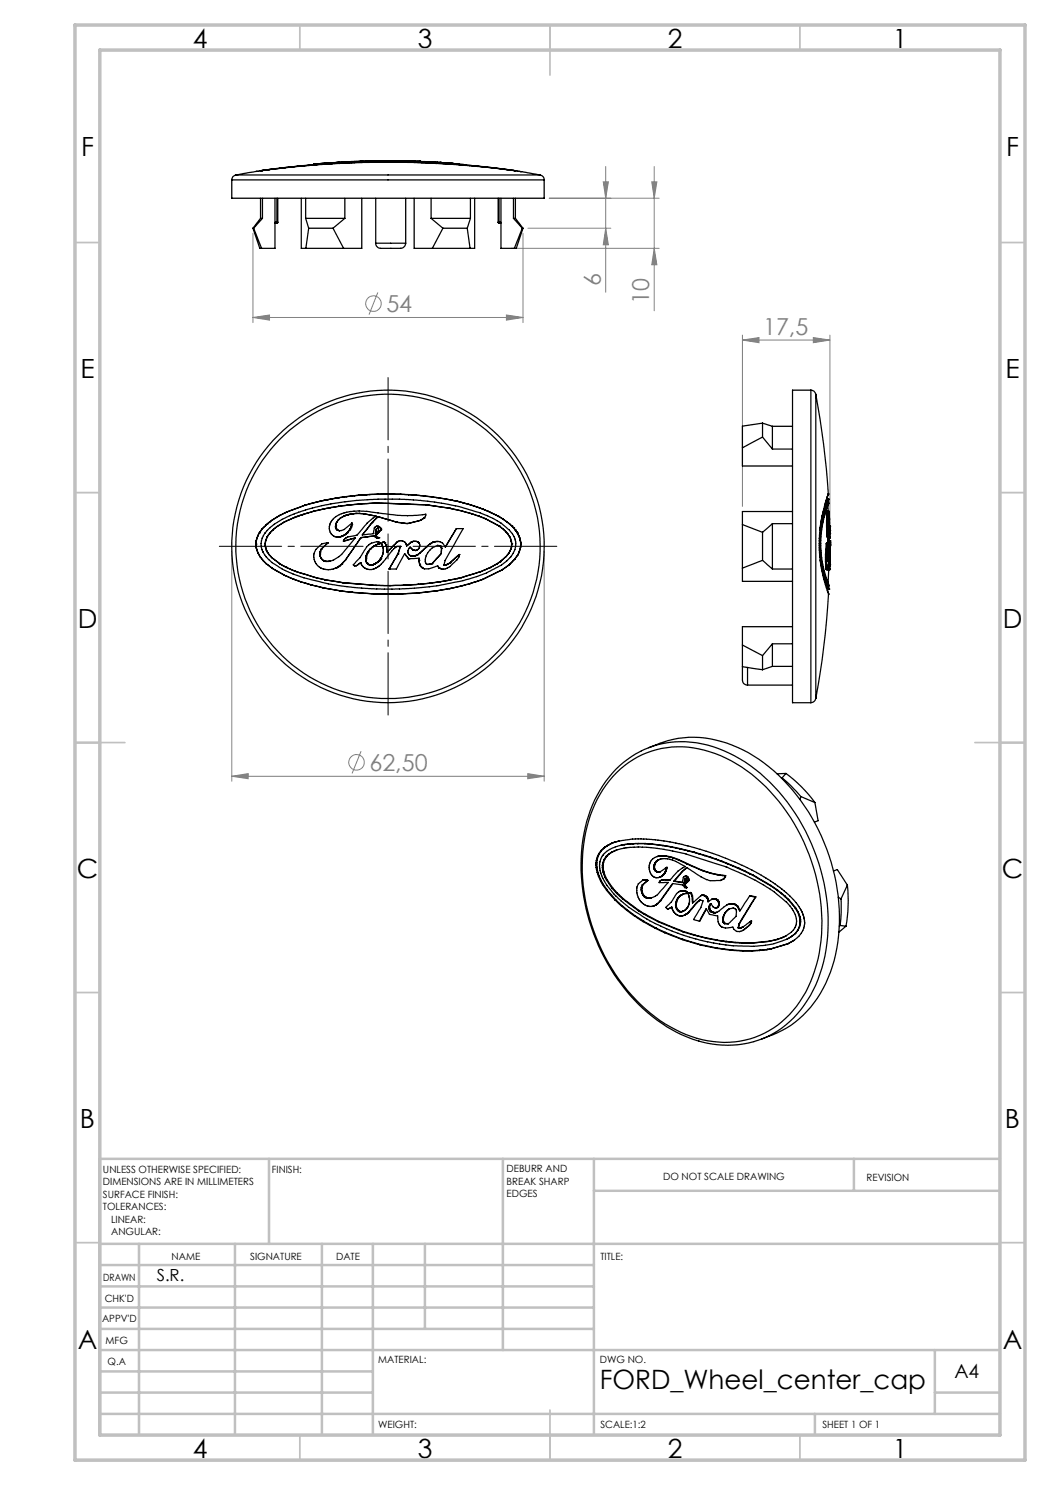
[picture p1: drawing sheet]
<svg xmlns="http://www.w3.org/2000/svg" width="210mm" height="297mm" viewBox="0 0 210 297" stroke-linecap="round" stroke-linejoin="round" font-family="sans-serif">
<defs><g id="words">
<g font-size="5.3">
<text x="38.5" y="9.5">4</text>
<text x="83.5" y="9.5">3</text>
<text x="133.6" y="9.5">2</text>
<text x="178.6" y="9.5">1</text>
<text x="16.2" y="31.3">F</text>
<text x="201.2" y="31.3">F</text>
<text x="16.1" y="75.5">E</text>
<text x="201.1" y="75.5">E</text>
<text x="15.5" y="125.5">D</text>
<text x="200.5" y="125.5">D</text>
<text x="15.4" y="175.5">C</text>
<text x="200.4" y="175.5">C</text>
<text x="16" y="225.5">B</text>
<text x="201" y="225.5">B</text>
<text x="15.5" y="269.8">A</text>
<text x="200.5" y="269.8">A</text>
<text x="120" y="277.8">FORD_Wheel_center_cap</text>
<text x="38.5" y="291.5">4</text>
<text x="83.5" y="291.5">3</text>
<text x="133.6" y="291.5">2</text>
<text x="178.6" y="291.5">1</text>
</g>
<g font-size="4.7" fill="#808080">
<text x="120.2" y="57.1" transform="rotate(-90 120.2 57.1)">6</text>
<text x="77.3" y="62.4">54</text>
<text x="129.9" y="60.9" transform="rotate(-90 129.9 60.9)">10</text>
<text x="152.6" y="67">17,5</text>
<text x="73.9" y="154.2">62,50</text>
</g>
<text font-size="3.9" x="190.9" y="275.5">A4</text>
<text font-size="3.3" x="31.3" y="256.1">S.R.</text>
<g font-size="2">
<text x="20.6" y="234.6">UNLESS OTHERWISE SPECIFIED:</text>
<text x="20.6" y="237.1">DIMENSIONS ARE IN MILLIMETERS</text>
<text x="20.6" y="239.6">SURFACE FINISH:</text>
<text x="54.4" y="234.6">FINISH:</text>
<text x="101.3" y="234.5">DEBURR AND</text>
<text x="101.3" y="237">BREAK SHARP</text>
<text x="101.3" y="239.5">EDGES</text>
<text x="132.6" y="236">DO NOT SCALE DRAWING</text>
<text x="173.3" y="236.2">REVISION</text>
<text x="20.6" y="242.1">TOLERANCES:</text>
<text x="22.2" y="244.6">LINEAR:</text>
<text x="22.2" y="247.1">ANGULAR:</text>
<text x="34.3" y="252">NAME</text>
<text x="50" y="251.9">SIGNATURE</text>
<text x="67.2" y="251.9">DATE</text>
<text x="120.1" y="251.9">TITLE:</text>
<text x="20.6" y="256.1">DRAWN</text>
<text x="20.9" y="260.3">CHK'D</text>
<text x="20.4" y="264.4">APPV'D</text>
<text x="21.1" y="268.8">MFG</text>
<text x="21.5" y="273">Q.A</text>
<text x="75.6" y="272.5">MATERIAL:</text>
<text x="120" y="272.5">DWG NO.</text>
<text x="75.6" y="285.5">WEIGHT:</text>
<text x="120.1" y="285.6">SCALE:1:2</text>
<text x="164.5" y="285.6">SHEET 1 OF 1</text>
</g>
</g></defs>
<g fill="none" stroke="#808080" stroke-width=".2">
<path d="M109.9 39.6h21.9M120.6 36.4h1.1l-.6 3.2zM121.1 33.3v25.2M130.4 36.4h1l-.6 3.2zM130.8 33.3v28.9M50.6 46.7v17.8M75.6 58.5l-1.8 4.4M102.2 49.7h29.6M104.6 46.7v17.8M105.6 45.6h16.6M121.1 45.6l.6 3.4h-1.1zM130.8 49.7l.6 3.2h-1z"/>
<path d="M50.6 63.5l3.3-.5v1zM50.6 63.5h54M101.3 63l3.3 .5-3.3 .5zM148.5 68l3.3-.5v1zM148.5 67v34.3M148.5 68h17.5M162.7 67.5l3.3 .5-3.3 .5zM166 67v39.3M46.4 110.3v45.9M108.8 110.3v45.9M46.4 155.3l3.2-.6v1zM46.4 155.3h62.4"/>
<path d="M72.2 150.2l-1.8 4.5M105.6 154.7l3.2 .6-3.2 .4z"/>
<circle cx="74.7" cy="60.7" r="1.56"/>
<circle cx="71.3" cy="152.5" r="1.56"/>
</g>
<path d="M72.6 109.3h-28.7M77.6 114.3v28.7M77.6 104.3v-28.8M82.6 109.3h28.8" fill="none" stroke="#000" stroke-width=".2" stroke-dasharray="15.2 1.3 1.3 1.3" stroke-dashoffset="2.8"/>
<path d="M75.1 109.3h5M77.6 106.8v5" fill="none" stroke="#000" stroke-width=".2"/>
<g fill="none" stroke="#c0c0c0" stroke-width=".35">
<path d="M60 5v5M110 5v10M160 5v5M15 48.5h5M200 48.5h5M15 98.5h5M200 98.5h5M15 148.5h10M195 148.5h10M15 198.5h5M200 198.5h5M15 248.5h5"/>
<path d="M200 248.5h5M60 287v5M110 282v10M160 287v5"/>
</g>
<g fill="none" stroke="#c0c0c0" stroke-width=".5">
<path d="M53.8 231.8v17M100.6 231.8v38.2M118.8 231.8v55.2M118.8 238.2h81.2M170.8 231.8v6.4M200 231.8h-180v55.2M20 248.8h180M20 257.3h98.8M20 253h98.8M27.8 248.8v38.2M47 248.8v38.2M64.4 248.8v38.2"/>
<path d="M74.6 248.8v38.2M85 248.8v17M20 265.8h98.8M20 261.5h98.8M20 278.5h54.6M20 274.3h54.6M20 270h180M187 278.5h13M187 270v12.8M20 282.8h180M163 282.8v4.2"/>
</g>
<path d="M15 5h190v287h-190zM20 10h180v277h-180z" fill="none" stroke="#c0c0c0" stroke-width=".7"/>
<g fill="#808080">
<path d="M46.4 155.3l3.2-.6v1zM105.6 154.7l3.2 .6-3.2 .4zM50.6 63.5l3.3-.5v1zM101.3 63l3.3 .5-3.3 .5z"/>
<path d="M162.7 67.5l3.3 .5-3.3 .5zM148.5 68l3.3-.5v1z"/>
<path d="M121.1 45.6l.6 3.4h-1.1zM120.6 36.4h1.1l-.6 3.2zM130.8 49.7l.6 3.2h-1zM130.4 36.4h1l-.6 3.2z"/>
</g>
<g fill="none" stroke="#000" stroke-width=".25">
<path d="M46.4 36v3.6h62.4v-3.6M46.4 36h62.4M47.2 35a.97 .97 0 0 0-.8 1M47.2 35h60.8M52.1 39.6v4.1M52.2 34.1h.1M52.3 34.1h.1M52.3 34.1h-.1M52.4 34.1h.1M52.5 39.6v4.1M52.6 34.1h.1M52.6 34.1h-.2"/>
<path d="M52.7 34.1l-5.5 .9M52.9 34l-.3 .1M52.9 34h.1M53.2 34l-.5 .1M53.2 34h-.3M53.2 34h.1M53.3 34l-1.1 .1M53.3 34l6.2-.8 5.9-.5 6.5-.3 8.2-.1 12.1 .6 9.8 1.1M53.8 33.9l-.6 .1M53.8 33.9h.1M54.4 33.9l-1.2 .1M54.4 33.9l6.5-.7 5.8-.5 7.7-.2h6.7l10.5 .4 10.4 1.1"/>
<path d="M54.4 33.8l-.6 .1M54.4 33.8v.1M55 39.6v10.1h-2.7M55.4 39.6v4.8M55.6 39.6v4.8M56.5 33.6l-2.1 .2M56.5 33.6h.1M57.1 33.5l-.6 .1M57.1 33.5h.1M58.6 33.4l-1.5 .1M58.6 33.4h.1M60.3 39.6v10.1h.9"/>
<path d="M60.8 33.2l-2.2 .2M60.8 33.2h.1M61.1 39.6v4.1M62.8 32.8h.1M62.8 32.8v.1M62.8 32.8h.2M62.8 32.8l.1 .1M63 32.8h.2M63 32.8v.1M63.2 32.8v.1M63.5 32.8h.2M63.5 32.8h-.3"/>
<path d="M63.5 32.8v.1M63.7 32.8v.1M64 32.7h.1M64 32.8h.2M64 32.8h-.3M64 32.8h.1M64.2 32.8h.1M64.2 32.7h-.2M64.2 32.7h.1M64.5 32.7h.3M64.5 32.7l-.3 .1M64.5 32.7v.1"/>
<path d="M64.8 32.7v.1M64.8 32.7l-2 .1M65.1 32.7h-.3M65.1 32.7v.1M65.4 32.7h.3M65.4 32.7h-.3M65.4 32.7h.1M65.5 32.6l-1.3 .1M65.7 32.8l-4.9 .4M65.7 32.8h.1M65.7 32.7h.1M66 32.6h.1"/>
<path d="M66 32.6l-1.9 .1M66.1 32.6l-.4 .1M66.1 32.6v.1M66.3 32.6h.2M66.3 32.6h-.3M66.3 32.6h.1M66.4 32.7l-.7 .1M66.4 32.6h.3M66.4 32.6h-.3M66.4 32.6v.2M66.5 32.6h.1M66.7 32.6v.1"/>
<path d="M66.7 32.5h.3M66.7 32.5l-.2 .1M66.7 32.5h.1M67 32.5h.1M67 32.6h-.3M67 32.6v.1M67.3 32.5h.2M67.3 32.5h-.3M67.3 32.5h.1M67.3 32.5h.3M67.3 32.5l-.3 .1M67.3 32.5v.1"/>
<path d="M67.5 32.5h.1M67.6 32.5h.1M67.6 32.5v.1M67.8 32.5l-1.8 .1M67.8 32.5h.1M67.8 32.5h-.2M67.9 32.5h.2M67.9 32.5h-.3M67.9 32.5v.2M68.1 32.5v.1M68.4 32.5h-.3M68.4 32.5v.1"/>
<path d="M69 39.6v4.1M69.1 32.4l-.7 .1M69.1 32.4v.1M69.4 32.6l-3 .1M69.4 32.6h.1M70.7 32.3h.1M70.7 32.3v.2M70.8 32.3h.1M70.8 32.3v.2M70.8 32.3l.1 .2M70.9 32.5l-1.5 .1M70.9 32.5v.1"/>
<path d="M70.9 32.3h.1M70.9 32.3l.1 .2M71 32.3l-3.2 .2M71 32.3v.2M71.3 32.3h-.3M71.3 32.3v.2M72.1 32.3h-.8M72.1 32.3h.1M72.1 32.3l.1 .1v-.1M72.2 32.2l-3.1 .2M72.2 32.3h.1M72.2 32.2h.1"/>
<path d="M72.2 32.2v.1M72.2 32.3v.1M72.3 32.3h.1M72.3 32.3v.1M72.4 32.5h-1.5M72.4 32.5h.1M72.4 39.6v10.1h-3.7M72.4 32.3h.2M72.4 32.3v.1M72.6 32.3h.1M72.6 32.3v.1M72.7 32.3h.3"/>
<path d="M72.7 32.3v.1M73 32.3h.2M73 32.3v.1M73.1 32.2h.1M73.1 32.2h1.2M73.2 32.3h.2M73.2 32.2h.1M73.2 32.3v.1M73.3 32.2h.1M73.4 32.3h.5M73.4 32.3v.1M73.4 32.2l-2.7 .1"/>
<path d="M73.4 32.2h.2M73.4 32.2h-.1M73.4 32.2h.1M73.6 32.2h.1M73.6 32.2v.2M73.7 32.2h.3M73.7 32.2h.1M73.9 32.3h.2M73.9 32.3v.2M74 32.2h.4M74 32.2h.1M74.1 32.3v.1"/>
<path d="M74.4 32.2h.2M74.4 32.2l-.3 .1M74.4 32.2v.2M74.6 32.2h.2M74.6 32.2v.2M74.7 32.2h-1.3M74.8 32.2h.3M74.8 32.2h-.4M74.8 32.2h.1M74.8 32.2v.2M75.1 32.2h.1M75.1 32.2v.1"/>
<path d="M75.1 32.2h.5M75.1 32.2h-.8M75.1 39.6v9M75.2 32.2h.3M75.2 32.2v.1M75.4 32.4h1.5M75.4 32.4l-3 .1M75.4 32.4v.1M75.5 32.2v.1M75.6 32.2h.4M75.6 32.2h.1M75.6 32.2h.2"/>
<path d="M75.6 32.2h-.1M75.6 32.2v.1M75.8 32.2h.2M75.8 32.2v.1M76 32.2h.3M76 32.2v.1M76.3 32.2h.3M76.3 32.2v.1M76.3 32.2h-.3M76.3 32.2h.1M76.4 32.2h.1M76.5 32.2h.1"/>
<path d="M76.6 32.2h2.8M76.6 32.2h.1M76.6 32.2v.1M76.7 32.2h.1M76.9 32.4h1.5M76.9 32.4v.1M77.1 32.2h1.3M77.1 32.2h-.5M77.1 32.2v.1M77.8 32.2h1.5M77.8 32.2v.1M78.4 32.4h1.5"/>
<path d="M78.4 32.4v.1M78.4 32.2h.3M78.4 32.2h.1M78.7 32.2h.3M78.7 32.2h.1M79 32.2h.2M79 32.2h.1M79.2 32.2h.2M79.2 32.2h.1M79.3 32.2v.1M79.4 32.2h.7h-2.3M79.4 32.2h.1"/>
<path d="M79.4 32.2l4.5 .1M79.9 32.4h1.5M79.9 32.4v.1M80.9 32.2h.8M80.9 32.2h-1.6M80.9 32.2v.2M81.1 39.6v9M81.4 32.4l1.5 .1M81.4 32.4v.1M81.6 32.2h.3M81.7 32.2l2.1 .1M81.7 32.2v.2"/>
<path d="M81.9 32.2l3.3 .1M82 32.2h1M82 32.2h-.1M82 32.2h.1M82.8 39.6v10.1h3.7M82.9 32.5h1.5M82.9 32.5h.1M83.8 32.3h.1M83.8 32.3v.2M83.9 32.3h.1M83.9 32.3h.2M83.9 32.3v.2"/>
<path d="M84 32.3h.1M84.1 32.3h.2M84.1 32.3v.2M84.3 32.3h.3M84.3 32.3v.2M84.4 32.5l1.5 .1M84.4 32.5v.1M84.6 32.3l.2 .1M84.6 32.3v.2M84.8 32.4h.1M84.8 32.4v.1M84.9 32.4h.9"/>
<path d="M84.9 32.4v.1M85.1 32.3h.1M85.1 32.3l.2 .1M85.2 32.3l1.9 .1M85.2 32.3h.3M85.2 32.3v.1M85.3 32.4h.2M85.5 32.3l.5 .1M85.5 32.4l2.8 .1h-.1M85.5 32.3v.1M85.8 32.4l2 .1M85.8 32.4v.1"/>
<path d="M85.9 32.6h1.5M85.9 32.6h.1M86 32.4h.5M86 32.4h.1M86.2 39.6v4.1M86.5 32.4l1 .1M86.5 32.4h.1M87.4 32.6l.3 .1M87.4 32.6v.1M87.5 32.5h.4M87.5 32.5v.1M87.7 32.7l4.9 .3"/>
<path d="M87.7 32.7h.1M87.8 32.5l.6 .1M87.8 32.5v.1M87.9 32.5h.2M87.9 32.5h.1M88.1 32.5h.1M88.2 32.5l2.4 .2-1.6-.1M88.2 32.5h.1M88.4 32.6h.3M88.4 32.6v.1M88.7 32.6h.4M88.7 32.6v.1"/>
<path d="M89 32.6h-.2h.6M89 32.6h.1M89.1 32.6h.3M89.1 32.6v.1M89.4 32.6l2.4 .2M89.4 32.6l.6 .1M89.4 32.6v.1M90 32.7l1.4 .1M90 32.7v.1M91.4 32.8h.4M91.4 32.8v.1M91.8 32.8l.8 .1"/>
<path d="M91.8 32.8h.1M91.8 32.8v.1M92.6 33l2.7 .2M92.6 33h.1M94.1 39.6v4.1M94.9 39.6v10.1h-.9M95.3 33.2l2 .2M95.3 33.2v.1M97.3 33.4l3 .4M97.3 33.4v.1M99.6 39.6v4.8M99.8 39.6v4.8"/>
<path d="M100.2 39.6v10.1h2.7M100.3 33.8l1.1 .1M100.3 33.8h.1M101.4 33.9l.7 .1M101.4 33.9h.1M102 34l1 .1M102 34h.3M102.1 34h.1M102.2 34l.5 .1M102.2 34h-.1M102.3 34l.8 .1M102.7 34.1h.3"/>
<path d="M102.7 34.1h.1M102.7 39.6v4.1M103 34.1l1.1 .2M103 34.1h.1M103.1 39.6v4.1M103.1 34.1l.1 .1M103.1 34.1v.1M104.1 34.3l3.9 .7M104.1 34.3h.1M108 35a.97 .97 0 0 1 .8 1M50.6 45.6h.1M50.6 45.6l1.4 4.1h.3"/>
<path d="M50.7 45.6l1.6 4.1M52.1 43.7h.4M52.1 43.7l-1.5 1.9M52.5 43.7l-1.8 1.9M55 44.7h.4M55 44.4h.4M55.4 44.4v.3M55.4 44.4h.2M55.6 44.4l-.2 .3M61.1 43.7h7.9M61.1 43.7l.6 1.9M61.2 49.7h7.5"/>
<path d="M61.7 45.6h4.9M61.7 45.6l-.5 4.1M66.6 45.6l2.1 4.1M69 43.7l-2.4 1.9M75.1 48.6a1.2 1.2 0 0 0 1.7 1.1h2.6a1.25 1.25 0 0 0 1.7-1.1M75.1 48.6h6M86.2 43.7h7.9M86.2 43.7l2.4 1.9M86.5 49.7h7.5M88.6 45.6h4.9M88.6 45.6l-2.1 4.1M93.5 45.6l.5 4.1"/>
<path d="M94.1 43.7l-.6 1.9M99.6 44.4l.2 .3M99.6 44.4h.2M99.8 44.4v.3M99.8 44.4h.4M99.8 44.7h.4M102.7 43.7h.4M102.7 43.7l1.8 1.9M103.1 43.7l1.5 1.9M104.5 45.6h.1M104.5 45.6l-1.6 4.1M104.6 45.6l-1.3 4.1h-.4"/>
<path d="M162.2 78a.97 .97 0 0 1 1 .8M162.2 78h-3.7v62.5h3.7M162.2 78v62.5M163.2 78.8a167.8 167.8 0 0 1 2.5 20M163.2 78.8v60.9M65.5 99.9l-.7 .2M65.5 99.9h.1M66.3 99.8l-.8 .1M66.3 99.8h.1M67 99.7l-.7 .1M67 99.7h.1M67.8 99.5l-.8 .2"/>
<path d="M67.8 99.6l-.7 .1M67.8 99.5v.1M68.6 99.4l-.8 .1M68.6 99.4l-.8 .2M68.6 99.4h.1M69.3 99.3l-.7 .1M69.3 99.3h.1M69.4 99.3l-.8 .1M70.1 99.2l-.8 .1M70.1 99.2l-.7 .1M70.1 99.2h.1M70.9 99.1l-.8 .1"/>
<path d="M70.9 99.2h-.8M70.9 99.1v.1M71.6 99.1h-.7M71.6 99.1h.1M72.4 99l-.8 .1M72.4 99h.1M73.2 99h-.8M73.2 99h.1M74 98.9l-.8 .1M74 98.9h.1M75.5 98.8l-1.5 .1M75.5 98.8h.1"/>
<path d="M77.1 98.8h1.5M77.1 98.8h-1.6M77.1 98.8h.1M78.6 98.8h1.6M78.6 98.8l1.6 .1M78.6 98.8h.1M80.2 98.9l1.5 .1M80.2 98.8l1.5 .1M80.2 98.8v.1M81.7 98.9l1.6 .1M81.7 99l1.6 .1M81.7 98.9v.1"/>
<path d="M83.3 99l1.7 .2M83.3 99.1l1.7 .1M83.3 99v.1M85 99.2l2.4 .3M85 99.2l2.3 .3M85 99.2h.1M87.3 99.5l1.8 .3M87.3 99.5h.1M87.4 99.5l1.7 .3M89.1 99.8l1.2 .2M89.1 99.8h.1M148.5 89.6v3.6h10"/>
<path d="M152.5 87.4l-4 2.2M152.5 84.6l2 .7M152.5 84.6v2.8M152.5 84.6l-4 .6v4.4M152.5 87.4l2 2.4M154.5 85.3v4.5M154.5 89.8h4M154.5 85.3h4M165.5 99.3v.5M165.5 99.3l-1.1 3.8-.5 4M165.5 99.9l-.1 .2M165.5 99.9h.2"/>
<path d="M165.5 99.8h.1M165.5 99.8v.1M165.5 99.9h.1M165.6 98.9v.1M165.6 99l-.1 .3M165.6 98.8v.1M165.7 98.8h-.1M165.7 98.8h.1M165.7 99.9l-.1 .2M165.7 99.8h.1M165.7 99.8v.1M165.7 99.8l-.2 .1"/>
<path d="M165.7 99.8l.1 .9M51.2 108.7v.1M51.2 108.8v.3M51.2 109.1l.1 .5M51.2 108.8h.1M51.2 109.1h.1M51.2 108.7h.1M51.2 108.2v.5M51.2 108.2h.1M51.3 109.6l.1 .5M51.3 108.2l-.1 .5M51.3 109.6h.1"/>
<path d="M51.3 107.7l-.1 .5M51.3 107.7h.1M51.4 110.1l.2 .5M51.4 107.7l-.1 .5M51.4 110.1h.1M51.5 107.1l-.2 .6M51.5 107.1l.1 .1M51.6 107.2l-.2 .5M51.6 110.6l.4 .7M51.6 110.6h.1M51.9 106.6l-.4 .5M51.9 106.6l-.3 .6"/>
<path d="M51.9 106.6h.1M52 111.3l.7 .9M52 111.3h.1M52.4 105.8l-.5 .8M52.4 105.8h.1M52.7 112.2l.5 .5M52.7 112.2h.1M52.7 112.2l.6 .5M53 108.7v.4M53 109.1l.1 .5M53 109.1h.1M53 108.7h.1"/>
<path d="M53.1 109.1l.1 .5M53.1 108.7v.4M53.1 108.1l-.1 .6M53.1 109.6l.2 .5M53.1 108.1h.1M53.1 109.6h.1M53.2 109.6l.1 .5M53.2 108.1l-.1 .6M53.2 112.7l1.2 1M53.2 112.7h.1M53.3 110.1l.2 .4M53.3 104.9l-.9 .9"/>
<path d="M53.3 110.1h.1M53.3 104.9h.1M53.4 107.4l-.3 .7M53.4 107.4h.1M53.4 107.4l-.2 .7M53.5 110.5l.3 .4M53.5 110.5h.1M53.5 110.5l.4 .4M53.5 104.7l-.2 .2M53.5 104.7h.1M53.7 105.9l1.9-1.6 2.9-1.4 3.4-1.2 4.6-1 4.9-.6 4.2-.3 5.3 .1 5.7 .5 5.1 .9 4.3 1.2 2.3 1 1.9 1.1 1.7 1.4 .5 .6 .7 1.6 .1 .9-.2 .8-.6 1.1-.7 .8a11.6 11.6 0 0 1-4 2.6l-1.6 .6a49.5 49.5 0 0 1-13.6 2.6l-3.5 .2h-4.8l-4.7-.4-3.8-.6a33.8 33.8 0 0 1-9-2.9l-2-1.2-.9-.7-.8-.9-.6-1.1-.2-1 .2-1.4 .6-1zM53.8 110.9l.5 .6"/>
<path d="M53.8 110.9h.1M53.9 106.6l-.5 .8M53.9 106.6h.1M54 106.6l-.6 .8M54 104.3l-.5 .4M54 104.3h.1M54 106.5l-.1 .1M54 106.5h.1M54 106.5v.1M54.3 111.5l1.7 1.3M54.3 111.5h.1M54.4 111.5l1.7 1.3"/>
<path d="M54.4 113.7l2.4 1.3M54.4 113.7h.1M54.5 104l-.5 .3M54.5 104h.1M54.6 106l-.6 .5M54.6 106h.1M55.2 103.5l-.7 .5M55.2 103.5h.1M55.3 105.3l-.7 .7M55.3 105.3h.1M55.4 105.3l-.8 .7M56 103.1l-.8 .4"/>
<path d="M56 103.1h.1M56 112.8l1.2 .6M56 112.8h.1M56.1 112.8l1.1 .6M56.8 104.4l-1.5 .9M56.8 115l1.8 .8M56.8 104.4h.1M56.8 115h.1M56.9 104.4l-1.5 .9M57.2 113.4l1.7 .8M57.2 113.4h.1M57.3 102.4l-1.3 .7"/>
<path d="M57.3 102.4h.1M57.4 102.4l-1.4 .7M58.6 115.8l1.6 .6M58.6 115.8h.1M58.8 103.5l-2 .9M58.8 103.5l-1.9 .9M58.8 103.5h.1M58.9 114.2l4.5 1.4M58.9 114.2h.1M59.4 103.3l-.6 .2M59.4 103.3h.1M59.9 103.1l-.5 .2"/>
<path d="M59.9 103.1h.1M60.2 116.4l2 .6M60.2 116.4h.1M60.5 102.9l-.6 .2M60.5 102.9h.1M61 101l-3.7 1.4M61 101h.1M61 101l-3.6 1.4M61.6 102.6l-1.1 .3M61.6 102.6h.1M61.7 100.8l-.7 .2M61.7 100.8h.1"/>
<path d="M61.8 100.8l-.8 .2M62.2 117l2.4 .6M62.2 117l2.4 .5M62.2 117h.1M62.5 100.6l-.8 .2M62.5 100.6h.1M62.5 100.6l-.7 .2M62.7 102.3l-1.1 .3M62.7 102.3h.1M63.3 100.4l-.8 .2M63.3 100.4h.1M63.4 115.6l1.5 .4"/>
<path d="M63.4 115.6l1.6 .3M63.4 115.6h.1M63.8 102l-1.1 .3M63.8 102h.1M64 110.8v.4M64 110.8h.1M64 110.5v.3M64 111.2l.1 .3M64 100.3l-.7 .1M64 110.5h.1M64 111.2h.1M64 100.3h.1"/>
<path d="M64 110.4v.1M64 111.2l.2 .3M64 110.4h.1M64.1 111.5l.3 .4M64.1 111.5h.1M64.2 109.9l-.2 .5M64.2 109.9h.1M64.4 111.9l.3 .2M64.4 111.9h.1M64.6 117.6l3.3 .5M64.6 117.5l3.3 .6M64.6 117.5v.1"/>
<path d="M64.7 112.1l.2 .1M64.7 112.1h.1M64.8 100.1l-.8 .2M64.8 100.1h.1M64.9 112.2l.2 .1M64.9 112.2h.1M64.9 101.7l-1.1 .3M64.9 101.8l-1.1 .2M64.9 101.7v.1M64.9 116l3.7 .6M65 115.9l3.6 .7M65 115.9l-.1 .1"/>
<path d="M65.1 112.3h.1M65.2 112.3h.4M65.2 112.3h.1M65.4 108.5l-.1 .1a2.96 2.96 0 0 0-2.3 1.7l-.2 .4v.8l.2 .8 .5 .8 .6 .5 1 .3h1.1l.8-.2M65.4 108.5l.1 .1M65.4 108.5h.1M65.5 108.6l-1.3 1.3M65.5 108.6h.1M65.6 112.3h.1M66 101.5l-1.1 .2M66 101.5h.1M66.1 112.2l-.5 .1"/>
<path d="M67 113.7h.1M67.1 105.4v.1M67.1 105.5l.1 .2M67.1 105.4h.1M67.1 105.5h.1M67.1 105.1v.3M67.1 105.1h.1M67.2 104.7l-.1 .4M67.2 105.7l.3 .3M67.2 105.7h.1M67.2 104.7v.1M67.3 107.4h.2"/>
<path d="M67.3 113.6l-.3 .1M67.3 104.5l-.1 .2M67.3 113.6h.1M67.3 104.5h.1M67.3 104.5l-.1 .3M67.5 107.4h.1M67.5 106l.4 .2M67.5 106h.1M67.6 113.4l-.3 .2M67.6 104.1l-.3 .4M67.6 113.4h.1M67.6 107.4h.1"/>
<path d="M67.6 104.1h.1M67.7 101.2l-1.7 .3M67.7 101.2l.1 .1M67.8 107.4h.1M67.8 107.4h-.2M67.8 101.3l-1.8 .2M67.9 113.2l-.3 .2M67.9 113.2h.1M67.9 118.1l2.5 .4M67.9 118.1h.1M67.9 107.4h.1M68.1 103.6l-.5 .5"/>
<path d="M68.1 103.6h.1M68.1 107.3l-.2 .1M68.1 107.3h.1M68.1 113l-.2 .2M68.1 113h.1M68.4 112.8l-.3 .2M68.4 107.2l-.3 .1M68.4 112.8h.1M68.4 107.2h.1M68.6 116.6l6.5 .5M68.6 116.6h.1M68.7 107.1l-.3 .1"/>
<path d="M68.7 107.1h.1M68.7 108.2l2.4-.6-2.8 3.3-1.5 1.1-1.2 .3M68.7 108.2h.1M68.8 103.2l-.7 .4M68.8 103.2h.1M68.9 107l-.2 .1M68.9 107h.1M69.1 112l-.7 .8M69.1 112h.1M69.2 106.8l-.3 .2M69.2 106.8h.1M69.2 103l-.4 .2"/>
<path d="M69.2 103.1l-.4 .1M69.2 103v.1M69.4 106.6l-.2 .2M69.4 106.6h.1M69.5 101l-1.8 .2M69.5 101l-1.7 .3M69.5 101h.1M69.6 102.9l-.4 .1M69.6 106.3l-.2 .3M69.6 102.9l-.4 .2M69.6 102.9h.1M69.6 106.3h.1"/>
<path d="M69.8 106.1l-.2 .2M69.8 106.1l-.1 .2M69.8 106.1h.1M70 105.8l-.2 .3M70 105.8h.1M70.1 102.8l-.5 .1M70.1 102.8h.1M70.2 105.5l-.2 .3M70.2 105.5h.1M70.3 105.2l-.1 .3M70.3 105.2h.1M70.3 104.9v.3"/>
<path d="M70.3 104.9h.1M70.4 104.6l-.6 .5a2.67 2.67 0 0 1-1.8 1l-.5-.1M70.4 104.6l-.1 .3M70.4 118.5l4.5 .3M70.4 118.5h.1M70.5 102.8h-.4M70.5 102.8h.1M71.2 102.7h.7M71.2 102.7l-.7 .1M71.2 102.7h.1M71.8 100.8l-2.3 .2M71.8 100.8h.1"/>
<path d="M71.9 102.7l.9 .1M71.9 102.7h.1M72.2 107.5l-3.1 4.5M72.2 107.5h.1M72.2 112.5l-.9 .6M72.8 102.8l2.4 .4M72.8 102.8h.1M73.1 112l.1 .3M73.1 112h.1M73.2 111.5v.2M73.2 111.7l-.1 .3M73.2 111.5h.1"/>
<path d="M73.2 111.7h.1M73.2 112.3l.2 .3M73.2 112.3h.1M73.2 111.2v.3M73.2 111.2h.1M73.3 110.9l-.1 .3M73.3 110.9h.1M73.4 112.6l.3 .3M73.4 112.6h.1M73.4 110.7l-.1 .2M73.4 110.7h.1M73.6 110.4l-.2 .3"/>
<path d="M73.6 110.4h.1M73.7 112.9l.2 .1M73.7 112.9h.1M73.7 110.2l-.1 .2M73.7 110.2h.1M73.8 110.2l-.2 .2M73.9 113h.2M73.9 113h.1M74 109.8l-.3 .4M74 109.8h.1M74.1 113h.1M74.3 113h-.2"/>
<path d="M74.3 113h.1M74.4 109.5l-.4 .3M74.4 109.5h.1M74.4 104.5l-1.9 2.5 1.3-.2a.68 .68 0 0 0 .8-.1 .68 .68 0 0 0 .2-.7l.1-.4 .4-.4 .6 .1 .2 .4M74.4 104.5h.1M74.5 113h-.2M74.5 113h.1M74.7 112.9l-.2 .1M74.7 112.9h.1M74.8 109.3l-.4 .2M74.8 109.3h.1M74.8 107.2l.6 .4"/>
<path d="M74.8 107.2l-2.6 .3M74.8 107.2h.1M74.8 112.9h-.1M74.8 112.9h.1M74.9 112.9h-.2M74.9 118.8h4.6M74.9 118.8h.1M75 112.8l-.2 .1M75 112.7l-.1 .2M75 112.7v.1M75.1 109l-.3 .3M75.1 112.7l-.1 .1"/>
<path d="M75.1 109h.1M75.1 112.7h.1M75.1 112.7h-.1M75.1 117.1h2.9M75.1 117.1h.1M75.2 105.9l-.1 .8M75.2 103.2l-.3 .2a13.4 13.4 0 0 0-3.3 3.3l-.2 .4-1.8 .3-.5 .2-.4 .6M75.2 100.6l10 .4M75.2 100.6l-3.4 .2M75.2 100.6h.1M75.2 105.9h.1M75.3 112.6l-.2 .1"/>
<path d="M75.3 112.6h.1M75.4 107.6h.1M75.5 112.5l-.2 .1M75.5 112.5h.1M75.6 108.9l-.5 .1M75.6 112.4l-.1 .1M75.6 108.9h.1M75.6 105.6l.1-.1a1.34 1.34 0 0 1-.6 1.2M75.6 105.6l-.4 .3M75.6 105.6h.1M75.6 112.4h.1M75.6 103.3l3.7 1.1"/>
<path d="M75.6 103.3l-1.2 1.2M75.6 103.3h.1M75.7 108.4l-.3-.1-1.5 .6a4.3 4.3 0 0 0-1.5 2.1l-.4 .5-1.3 1.5 .2 .2 .4-.1M75.7 108.4l.1 .1M75.7 108.4h.1M75.7 112.3l-.1 .1M75.7 112.3h.1M75.7 105.5l-.1 .1M75.8 107.6h-.4M75.8 107.6h.1M75.8 108.5l.2 .2M75.8 108.5h.1"/>
<path d="M75.8 112.1l-.1 .2M75.8 112.1h.1M76 108.7h.1M76 112l-.2 .1M76 112h.1M76 108.7l-.4 .2M76.1 111.8l-.1 .2M76.1 111.8h.1M76.1 106.1l-1 1 .7 .5M76.1 106.1h.1M76.1 105.7l.1 .2M76.1 105.7h.1"/>
<path d="M76.2 111.7l-.1 .1M76.2 105.9l-.1 .2M76.2 111.7h.1M76.2 105.9h.1M76.9 108.5l-.2-.1-.4 .3 .4 1v.8l-.5 1.2M76.9 108.5l.3 .5M76.9 108.5h.1M77.2 109l.2 1.4M77.2 109h.1M77.4 110.4h.1M77.8 113.8h.1M78 117.1h.1"/>
<path d="M79.3 104.4l1.4 .3M79.3 104.4h.1M79.5 108.3l-2.1 2.1M79.5 108.3l.4-.1 .8 .1 .5 .4 .1 .5 .9-.8M79.5 108.3h.1M79.5 118.8h.1M79.6 110.8l-1.8 3M79.6 110.8h.1M80.1 109.3l-.5 1.5M80.1 109.3h-.1a1.59 1.59 0 0 0-1.6 .8l-2.2 2.8-1.2 .8-.6 .2-1.2-.2-.7-.4-.3-.8-.9 .6M80.1 109.3h.1M80.7 104.7h.9"/>
<path d="M80.7 104.7h.1M80.8 117l-2.8 .1M80.8 117h.1M80.9 110.7l.8 1.1M80.9 110.7l-1.6 3.1h-1.5M81.6 104.7h.1M81.7 111.8l2.1-.1v.4M81.7 111.8h.1M82.1 111.1l.1 .1M82.2 111.2h.1M82.2 108.4h.1M82.3 111.2h.2"/>
<path d="M82.3 111.2h.1M82.5 111.2h.2M82.5 111.2h.1M82.6 110l.4 .1M82.6 110l-.2-.2a.36 .36 0 0 0-.5-.3 .36 .36 0 0 0-.2 .5l-.1 .6 .5 .5M82.6 110h.1M82.7 108.3l-.5 .1M82.7 108.3h.8l.3 .2 .2 .5-.3 .7-.7 .4M82.7 111.2h.1M83 111.2h-.3M83 111.2h.1M83 110.1h.1"/>
<path d="M83.2 111.1l-.2 .1M83.2 111.1h.1M83.5 110.9l-.3 .2M83.5 110.9h.1M83.6 116.9l-2.8 .1M83.6 116.9h.1M83.6 118.6l-4.1 .2M83.6 118.6h.1M83.8 112.1l.1 .8M83.8 112.1h.1M83.9 112.9l.2 .3M83.9 112.9h.1"/>
<path d="M84 110.6l-.5 .3M84 110.6h.1M84.1 113.2l.2 .3M84.1 104.1l-2.5 .6M84.1 104.1h.1M84.1 113.2h.1M84.3 113.5l.3 .1M84.3 113.5h.1M84.5 113.6h.1M84.8 103.6l.2-.3a.25 .25 0 0 0 .2-.3 .25 .25 0 0 0-.4-.1l-2.2 .2h-3l-7.6-.9-1.9 .1-1.3 .3-1.1 .4-.8 .6-.6 .6-.3 .6-.1 1.1 .1 .6 .5 .6 .8 .3M84.8 103.6l-.7 .5M84.8 103.6h.1"/>
<path d="M85.2 109.5l-1.2 1.1M85.2 109.5h.1M85.2 101h.3M85.2 101h.1M85.5 101l4.5 .7M85.5 101h.1M85.9 116.7l-2.3 .2M85.9 116.7h.1M86 108.8l-.8 .7M86 108.8h.1M86.4 112.7h.1M86.6 108.4l-.6 .4"/>
<path d="M86.6 108.4h.1M87 108.3l-.4 .1M87 108.3h.1M87.2 118.2l-3.6 .4M87.2 118.2h.1M87.5 108.3h-.5M87.5 108.3h.5a1.57 1.57 0 0 1 1.1 1.1M87.5 108.3h.1M87.5 109.1l-1.1 .5-.9 1-.4 1v.7l.1 .4a.97 .97 0 0 0 1.1 .1l.1-.1M87.5 109.1h.4M87.5 109.1h.3M87.8 113.6l.6 .3"/>
<path d="M87.8 113.6l-.3-.4a3.7 3.7 0 0 1-2.9 .5v-.1M87.8 113.6h.1M87.8 109.1l.3 .2M87.8 109.1h.1M87.9 109.1l.2 .2M88.1 109.3h.1M88.1 116.3h.1M88.1 116.3l-2.2 .4M88.2 109.3l.1 .3M88.2 109.3h.1M88.2 110.7h.1M88.3 110.7l-1.9 2"/>
<path d="M88.3 109.6v1.1M88.3 109.6h.1M88.3 109.6l-.1 1.1M88.4 113.9h.1M88.9 113h-.1M88.9 113h.1M89.2 113h-.3M89.2 113h.1M89.4 112.9l-.2 .1M89.4 112.9h.1M89.6 112.8l-.2 .1M89.6 112.8h.1"/>
<path d="M89.7 112.8l-.3 .1M89.7 116.1l-1.6 .2M89.7 116.1h.1M89.8 116.1l-1.7 .2M90 117.7l-2.8 .5M90 117.7h.1M90 112.6l-.3 .2M90 101.7l2.4 .5M90 112.6l-.4 .2M90 101.7h.1M90 112.6h.1M90.3 100l1.1 .3"/>
<path d="M90.3 100h.1M91.3 105.7h1.3l-2.2 4a8.2 8.2 0 0 0-1.5 3l-.1 .3M91.3 105.7l-2.2 3.7M91.4 115.7l-1.6 .4M91.4 115.7l-1.7 .4M91.4 100.3l1.2 .2M91.4 115.7h.1M91.4 100.3h.1M91.5 111.2l-1.5 1.4M91.5 111.2h.1M91.8 110.9l-.3 .3M91.8 110.9a.99 .99 0 0 1-.4 1.1l-1.4 1.3-.8 .4-.8 .2"/>
<path d="M91.8 110.9h.1M92.2 117.2l-2.2 .5M92.2 117.2h.1M92.3 115.5l-.9 .2M92.3 115.5h.1M92.4 102.2l1.9 .6M92.4 102.2h.1M92.4 102.2l1.9 .5M92.6 100.5l1.1 .4M92.6 100.5h.1M93.7 100.9l.6 .1M93.7 100.9h.1"/>
<path d="M93.9 116.7l-1.7 .5M93.9 116.7h.1M94.3 101l.5 .2M94.3 101h.1M94.3 101l.6 .2M94.3 102.7l1.6 .6M94.3 102.8l1.5 .5M94.3 102.7v.1M94.8 101.2l.6 .2M94.8 101.2h.1M94.9 101.2l.5 .2M95.4 101.4l.6 .2"/>
<path d="M95.4 101.4h.1M95.7 116.2l-1.8 .5M95.7 116.2h.1M95.8 103.3l1.2 .4M95.8 103.3h.1M95.9 103.3l1.1 .4M96 101.6l.5 .2M96 101.6h.1M96.1 114.3l-3.8 1.2M96.1 114.3h.1M96.2 114.3l-3.9 1.2M96.5 101.8l.6 .2"/>
<path d="M96.5 101.8l.5 .2M96.5 115.9l-.8 .3M96.5 101.8h.1M96.5 115.9h.1M96.6 115.9l-.9 .3M97 103.7l2.8 1.5M97 103.7h.1M97 102l.6 .3M97 102h.1M97.1 102l.5 .3M97.6 102.3l.5 .2M97.6 102.3h.1"/>
<path d="M98 113.5l-1.8 .8M98 113.5l-1.9 .8M98 113.5h.1M98.1 102.5l.6 .3M98.1 102.5h.1M98.7 102.8l.5 .2M98.7 102.8h.1M99.2 103l.5 .3M99.2 103h.1M99.3 112.9l-1.3 .6M99.3 112.9h.1M99.7 103.3l.9 .5"/>
<path d="M99.7 103.3h.1M99.8 105.2l1 .7M99.8 105.2l.9 .7M99.8 105.2h.1M100 112.4l-.7 .5M100 112.4h.1M100.4 114l-3.9 1.9M100.4 114h.1M100.4 114l-3.8 1.9M100.6 103.8h.1M100.6 103.8l.8 .6M100.7 105.9l.5 .5"/>
<path d="M100.7 105.9h.1M100.8 105.9l.5 .5M101.2 106.4l.3 .3M101.2 111.3l-1.2 1.1M101.2 111.3h.1M101.2 106.4h.1M101.3 111.3l-1.3 1.1M101.3 106.4l.2 .3M101.4 104.4l.6 .5M101.4 104.4h.1M101.5 106.7l.5 .8M101.5 106.7h.1"/>
<path d="M101.7 110.7l-.5 .6M101.7 110.7h.1M101.7 110.7l-.4 .6M101.8 113l-1.4 1M101.8 113h.1M102 112.8l-.2 .2M102 112.8h.1M102 110.2l-.3 .5M102 104.9l.4 .3M102 107.5h.1M102 110.2h.1M102 104.9h.1"/>
<path d="M102 107.5l.3 .7M102.2 109.8l-.2 .4M102.2 109.8h.1M102.2 108.2l.1 .6M102.2 108.2h.1M102.3 108.2v.6M102.3 109.3l-.1 .5M102.3 109.3h.1M102.3 108.8v.5M102.3 108.8h.1M102.4 105.2l.3 .4M102.4 105.2h.1"/>
<path d="M102.7 105.6l.3 .4M102.7 105.6h.1M102.9 111.8l-.9 1M102.9 111.8h.1M103 111.8l-1 1M103 106l.2 .2M103 106h.1M103.2 106.2l.1 .2M103.2 106.2h.1M103.2 106.2l.2 .2M103.3 106.4l.2 .2M103.4 106.4l.1 .2"/>
<path d="M103.4 106.4h-.1M103.5 106.6l.1 .2M103.5 106.6h.1M103.5 111l-.6 .8M103.5 111v.1M103.5 111.1l-.5 .7M103.6 106.8l.1 .2M103.6 106.8h.1M103.7 107l.1 .2M103.7 107h.1M103.8 107.2l.1 .3M103.8 110.5l-.3 .5"/>
<path d="M103.8 110.5h.1M103.8 107.2h.1M103.8 110.5l-.3 .6M103.9 107.5l.1 .2M103.9 107.5h.1M104 107.7v.2M104 107.7h.1M104 107.7l.1 .2M104 109.9l-.2 .6M104 109.9h.1M104 107.9l.1 .3M104 107.9h.1"/>
<path d="M104.1 107.9v.3M104.1 108.2v.3M104.1 108.2h.1M104.1 108.5v.2M104.1 109.4l-.1 .5M104.1 109.4h.1M104.1 108.5h.1M104.1 108.5l.1 .2M104.1 108.7v.2M104.1 108.9v.5M104.1 108.7h.1M104.1 108.9h.1"/>
<path d="M104.2 108.9l-.1 .5M104.2 108.7v.2M148.5 104.9v8.7M148.5 104.9l4 1.6M148.5 113.6v2.7h10M152.5 106.5v5.6M152.5 112.1l-4 1.5M152.5 112.1l2 1.7M154.5 104.7v9.1M154.5 104.7l-2 1.8M154.5 104.7h4M154.5 113.8h4"/>
<path d="M158.5 102.3h-10v2.6M163.9 108.7l.1 2.6M163.9 108.7h.1M163.9 109.9h.1M163.9 108.2h.1M163.9 109.1h.1M163.9 109.5h.1M163.9 107.6h.1M163.9 107.1v1.6M163.9 110.5h.2M163.9 110.3h.2M163.9 107.1h.2"/>
<path d="M163.9 106.6h.2M163.9 110.9h.2M163.9 106.7h.2M164 111.3l.6 3.9 1.1 3.6M164 111.4h.1M164 109.1v.4M164 108.7v.4M164 105.5v.4M164 112l.1 .5M164 109.9l.1 .4M164 109.5v.4M164 108.2v.5"/>
<path d="M164 107.6v.6M164 111.9h.2M164 105.5h.3M164.1 110.5v.4M164.1 110.3v.2M164.1 107.1l-.1 .5M164.1 112.5l.3 1.3M164.1 110.9v.5M164.1 106.7v.4M164.1 106.6v.1M164.1 112.5h.2M164.1 104.8l-.1 .7"/>
<path d="M164.1 111.4l.1 .5M164.1 104.8h.3M164.2 106.1l-.1 .5M164.2 106.1h-.2M164.2 111.9l.1 .6M164.3 105.5l-.1 .6M164.3 103.9l-.2 .9M164.3 112.5l.3 1.3M164.3 103.9h.2M164.4 113.8v.3M164.4 104.8l-.1 .7M164.4 113.8h.2"/>
<path d="M164.4 114.1l.2 .7M164.4 114.1h.2M164.5 103.1l-.2 .8M164.5 103.1h.2M164.5 103.9l-.1 .9M164.6 102.8l-.1 .3M164.6 113.8v.3M164.6 102.8h.2M164.6 114.8l.2 .8M164.6 114.8h.2M164.6 114.1l.2 .7M164.7 102.4l-.1 .4"/>
<path d="M164.7 102.4h.2M164.7 103.1l-.2 .8M164.8 102l-.1 .4M164.8 114.8l.2 .8M164.8 102.8l-.1 .3M164.8 115.6l.4 1.2M164.8 115.6h.2M164.9 102.4l-.1 .4M164.9 101.6l-.1 .4M165 115.6l.4 1.2M165 102l-.1 .4M165 102h-.2"/>
<path d="M165.1 101.2l-.2 .4M165.1 101.6l-.1 .4M165.1 111v.4M165.1 111.4v.5M165.1 111.9v.4M165.1 112.3v.4M165.1 112.3h.2M165.1 111.9h.2M165.1 101.6h-.2M165.1 111.4h.2M165.1 111h.2M165.1 110.7v.3"/>
<path d="M165.1 112.7v.4M165.1 113.1l.1 .2M165.1 112.7h.2M165.1 110.7h.2M165.1 113.1h.2M165.2 100.8l-.1 .4M165.2 116.8v.1M165.2 109.9l-.1 .8M165.2 113.3v.2M165.2 113.5v.1M165.2 113.6v.1M165.2 100.8h.2"/>
<path d="M165.2 109.9h.1M165.2 116.8h.2M165.2 113.3h.1M165.2 113.5h.2M165.2 113.6h.2M165.2 113.7v.1M165.2 113.7h.2M165.2 116.9l.1 .2M165.2 101.1l-.1 .5M165.2 108.8v1.1M165.2 113.8v.1M165.2 113.9h.1"/>
<path d="M165.2 113.8h.2M165.2 113.9h.3M165.2 101.1l-.1 .1M165.2 108.8h.3M165.2 116.9h.2M165.3 113.9h.2M165.3 100.4l-.1 .4M165.3 117.1l.1 .2M165.3 104.1v.4M165.3 104.5v.3M165.3 104.8v.3M165.3 105.1v.2"/>
<path d="M165.3 105.3v.4M165.3 112.7v.4M165.3 112.3v.4M165.3 111.9v.4M165.3 111.4v.5M165.3 111v.4M165.3 110.7v.3M165.3 105.3h.2M165.3 104.8h.2M165.3 104.5h.2M165.3 104.1h.2M165.3 100.4h.2"/>
<path d="M165.3 117.1h.2M165.3 103.3v.4M165.3 103.7v.4M165.3 105.7v.4M165.3 106.1v.4M165.3 106.5l.1 .3M165.3 113.3l.1 .2M165.3 113.1v.2M165.3 109.9v.8M165.3 105.7h.2M165.3 106.5h.3M165.3 106.1h.3"/>
<path d="M165.3 103.7h.2M165.3 103.3h.3M165.4 117.3l.1 .2M165.4 116.8v.1M165.4 100.8l-.2 .3M165.4 102.7v.2M165.4 102.9l-.1 .4M165.4 106.8v.3M165.4 113.6v.1M165.4 113.5v.1M165.4 106.8h.2M165.4 102.7h.2"/>
<path d="M165.4 102.9h.2M165.4 117.3h.2M165.4 100.1l-.1 .3M165.4 116.9l.1 .2M165.4 107.1v.1M165.4 107.2l.1 .1M165.4 102.6v.1M165.4 113.8l.1 .1M165.4 113.7v.1M165.4 102.6h.2M165.4 107.1h.2M165.4 107.2h.2"/>
<path d="M165.5 117.5v.1M165.5 107.3v.1M165.5 107.4h.1M165.5 102.3v.2M165.5 102.5l-.1 .1M165.5 113.9h.1M165.5 108.8l-.2 1.1M165.5 107.4h.2M165.5 112h.1M165.5 107.3h.1M165.5 117.5h.1M165.5 117.6v.1"/>
<path d="M165.5 111.3l-.1 .5M165.5 102.2v.1M165.5 112.2v.1M165.5 112.3h.1M165.5 102.2h.2M165.5 112.2h.1M165.5 111.3h.2M165.5 117.6h.2M165.5 117.7l.1 .1M165.5 117.1l.1 .2M165.5 100.4l-.1 .4M165.5 110.9v.4"/>
<path d="M165.5 108.5h-.2l-.1 .3M165.5 108.5v.3M165.5 108.5v3.7M165.5 105.7l.1 .4M165.5 105.3v.4M165.5 105.1v.2M165.5 104.8v.3M165.5 104.5v.3M165.5 104.1v.4M165.5 103.7v.4M165.5 105.1h-.2M165.5 110.9h.2"/>
<path d="M165.5 117.7h.2M165.6 117.8l-.1 .6M165.6 118.4v.1M165.6 117.8h.1M165.6 107.5v.1M165.6 107.6v.2M165.6 107.8v.1M165.6 107.9v.1M165.6 108v.1M165.6 108.1l.1 .1M165.6 112.2l-.1 .1M165.6 106.5v.3"/>
<path d="M165.6 106.1v.4M165.6 103.3l-.1 .4M165.6 108.1h.1M165.6 107.8h.2M165.6 107.5h.2M165.6 107.9h.1M165.6 107.6h.2M165.6 108h.1M165.6 117.8h.2M165.6 101l-1.1 3.9-.3 2.4-.1 2.4 .4 3.2 .7 2.7 .6 1.5v.7M165.6 101v1.2M165.6 117.3v.2"/>
<path d="M165.6 107.4v.1M165.6 112v.2M165.6 107.1v.1M165.6 106.8v.3M165.6 102.9v.4M165.6 102.7v.2M165.6 104.6h.3M165.6 100.9l.1-.3-.1 .4M165.6 117.5l.1 .1M165.6 100.1l-.1 .3M165.6 108.2l-.1 2.7M165.6 103.6l.1 2.5"/>
<path d="M165.6 107.3l.1 .1M165.6 107.2v.1M165.6 102.6v.1M165.6 102.4v.2M165.6 105.9h.1M165.6 102.4l-.1 .1M165.6 100.1h-.2M165.7 113.3v.1M165.7 113.4v.2M165.7 113.6v.1M165.7 113.7v.1M165.7 113.8v.1"/>
<path d="M165.7 113.9h.1M165.7 103.1v.1M165.7 103.2v.4M165.7 103.6v1M165.7 102.3l-.1 .1M165.7 113l-.2 .9M165.7 107.4h.1M165.7 103.6h.2M165.7 113h.1M165.7 113.8h.2M165.7 113.9h.2M165.7 113.6h.2"/>
<path d="M165.7 106.1h.1M165.7 102.3h-.2M165.7 113.1h.1M165.7 113.3h.2M165.7 113.4h.2M165.7 103.2h.2M165.7 113.7h.2M165.7 118.8a171.1 171.1 0 0 1-2.5 20.9M165.7 118.8h.1M165.7 118.7v.1M165.7 117.6v.1M165.7 102.2v.1"/>
<path d="M165.7 111.3l-.1 .7M165.7 102.8l-.1 .4M165.7 102.8h.1M165.7 113.9l-.1 2.7M165.7 102.2l.2 1.7M165.7 117.7l.1 .1M165.7 102.2h-.2M165.7 102.2h.1M165.7 110.9v.4M165.7 108.2l.1-.6-.1 3.3M165.7 108.1v.1M165.7 108v.1"/>
<path d="M165.7 107.9v.1M165.7 102.7h.1M165.7 102.7v.1M165.7 105.9v.2M165.7 105.9l.1-1.3-.1 2.5M165.7 107.1v.3M165.7 107h.2M165.8 117.8h.1M165.8 107.8l-.1 .1M165.8 107.6v.2M165.8 107.5v.1M165.8 107.4v.1"/>
<path d="M165.8 102.7v.1M165.8 111.5h.1M165.8 107.4h-.1M165.8 113.1l-.1 .2M165.8 102.8l.1 .4M165.8 113h.1M165.8 113.2h.1M165.8 113.1v.1M165.8 113.1h.1M165.8 113v.1M165.8 107.1v.3M165.8 112.8h.1"/>
<path d="M165.8 109.4h.1M165.8 112.9h.1M165.8 107.1h-.1M165.9 104.7h.1M165.9 104.6v2.4M165.9 103.6v1M165.9 103.2v.4M165.9 111.5l-.1 1.5M165.9 113.9h.1M165.9 113.8v.1M165.9 113.7v.1M165.9 113.6v.1"/>
<path d="M165.9 113.4v.2M165.9 113.3v.1M165.9 113.1v.2M165.9 112.9v.2M165.9 112.8v.1M165.9 112.6v.2M165.9 112.5v.1M165.9 112.5l-.1 .7M165.9 112.6h.1M165.9 108.2h.1M165.9 108.3h.1M165.9 104.4h.1"/>
<path d="M165.9 108.7h.1M165.9 109h.1M165.9 107.6h.1M165.9 107l-.1 .1M165.9 108.6h.1M165.9 104.4v.3M165.9 104.4v-1.1v3.7v-.3M165.9 105.6v1.1M165.9 105.4v.2M165.9 105.3v.1M165.9 105.2v.1M165.9 105.2v.9"/>
<path d="M165.9 113.4v.4M165.9 111.2v.3M165.9 111.5v.2M165.9 111.7v.3M165.9 112v.6M165.9 112.6v.3M165.9 112.9v.1M165.9 113h.1M165.9 112.9h.1M165.9 105.4h.1M165.9 105.3h.1M165.9 105.2h.1"/>
<path d="M165.9 113.8h.1M165.9 112.4h.1M165.9 112h.1M165.9 111.5h.1M165.9 111.8h.1M165.9 111.4h.1M165.9 105.6h.1M165.9 110.9h.1M165.9 106.7h.1M165.9 112.7v.1M165.9 112.7h.1M165.9 112.5h.1"/>
<path d="M165.9 112.3h.1M165.9 112.1h.1M165.9 111.7h.1M165.9 111.2h.1M165.9 111.1h.1M165.9 106.1v.6M165.9 106.1v-.6v1.2M165.9 106.1l.1 1.5M165.9 112.5v1.3M165.9 112.8v.6M165.9 109.4v2.1M165.9 109v.4"/>
<path d="M165.9 108.7v.3M165.9 108.6v.1M165.9 109.5v.9M165.9 110.4v.8M165.9 112.6v.1M165.9 112.4v.1M165.9 112.3v.1M165.9 112.1v.2M165.9 112v.1M165.9 111.8v.2M165.9 106.1h.1M165.9 110.7h.1"/>
<path d="M165.9 110.5h.1M165.9 110h.1M165.9 110.2h.1M165.9 109.3h.1M165.9 109.5h.1M165.9 109.7h.1M165.9 110.4h.1M165.9 109.9h.1M166 110.2l-.1 2.6M166 107.6l-.1-.4-.2 5.8M166 108.3l-.1 .3M166 108.3v.1"/>
<path d="M166 108.4v.1M166 108.5v.2M166 108.7l-.1 .8M166 111.7l-.1 .1M166 111.5v.2M166 111.4v.1M166 111.2v.2M166 111.1v.1M166 110.9v.2M166 110.7v.2M166 110.5v.2M166 110.4v.1"/>
<path d="M166 110.2v.2M166 110v.2M166 109.9v.1M166 109.7v.2M166 109.5v.2M166 109.3v.2M166 109.1v.2M166 109v.1M166 108.9v.1M166 108.7v.2M166 108.4h.1M166 108.5v1.9"/>
<path d="M166 110v.4M166 108.2v.1M166 108.2h.1M166 108.7h.1M166 108.5h.1M166 108.9h.1M166 109h.1M166 109.1h.1M148.5 133.3v2.4a1.04 1.04 0 0 0 1 1.3M148.5 129l4 2.1M148.5 133.3l4 .6M148.5 129v4.3"/>
<path d="M149.5 133.5v3.5M149.5 137h9M152.5 131.1v2.8M154.5 128.8v4.5M154.5 128.8l-2 2.3M154.5 128.8h4M154.5 133.3l-2 .6M154.5 133.3h4M158.5 125.3h-10v3.7M163.2 139.7a1.05 1.05 0 0 1-1 .8M123.3 154.5a18.1 18.1 0 0 1 19.7-3.8 32.9 32.9 0 0 1 17.2 16.4 36.7 36.7 0 0 1 2.7 27 20.2 20.2 0 0 1-11.9 13.4 20.8 20.8 0 0 1-18-2.7 38.2 38.2 0 0 1-16.5-33.1 25.6 25.6 0 0 1 6.8-17.2zM128.2 150.2a22 22 0 0 0-11.1 15.3 39.2 39.2 0 0 0 11.5 36.2 25.5 25.5 0 0 0 17 7.4l2-.2 3.2-.6"/>
<path d="M128.3 150.2a20 20 0 0 1 18.6 1 36.8 36.8 0 0 1 16.4 20.1 35.4 35.4 0 0 1-.1 25.7 19.6 19.6 0 0 1-12.4 11.3M129.7 149.5a20.5 20.5 0 0 1 18.9 .5 36.6 36.6 0 0 1 17.2 21.1 36.1 36.1 0 0 1 .3 23.3 20.8 20.8 0 0 1-13.8 13.4M156.4 155.6l2 1.7 1.8 2M156.4 155.6h-.1M157.2 154.7a27.2 27.2 0 0 1 5.8 5.8M157.2 154.7l-1.8 .1M157.2 154.7l-.8 .9M160.2 159.3l-.2 .6M160.2 159.3l2.8 1.2M119.2 172.5v.2M119.2 172.7v.3M119.2 173v.5"/>
<path d="M119.2 173.5l.1 .4M119.3 172.1l-.1 .4M119.3 173.9l.2 .6M119.3 171.7v.4M119.3 173l.1 .4M119.3 172.6v.4M119.3 172.5v.1M119.3 172.5h-.1M119.3 172.6l-.1 .1M119.3 173h-.1M119.4 173.4l.1 .5M119.4 173.4l-.2 .1"/>
<path d="M119.4 172.1l-.1 .4M119.4 172.1h-.1M119.5 174.5l.2 .8M119.5 173.9l.1 .6M119.5 173.9h-.2M119.5 171.7l-.1 .4M119.5 171.7h-.2M119.5 171.2l-.2 .5M119.6 174.5l.2 .7M119.6 174.5h-.1M119.7 171.2l-.2 .5M119.7 171.2h-.2"/>
<path d="M119.7 175.3l.5 .9M119.7 170.7l-.2 .5M119.8 175.2l.5 1M119.8 175.2l-.1 .1M119.9 170.7l-.2 .5M119.9 170.7h-.2M120.2 170.2l-.5 .5M120.2 176.2l.3 .7M120.3 176.2l.3 .7M120.3 170.1l-.4 .6M120.3 170.1l-.1 .1M120.3 176.2h-.1"/>
<path d="M120.5 173.1v.4M120.5 173.5v.5M120.5 176.9l.8 1.2M120.5 174l.1 .4M120.6 172.5l-.1 .6M120.6 174.4l.2 .4M120.6 173.5v.4M120.6 173v.5M120.6 173l-.1 .1M120.6 173.5h-.1M120.6 176.9l.9 1.1M120.6 173.9l.2 .5"/>
<path d="M120.6 173.9l-.1 .1M120.6 176.9h-.1M120.7 172.5l-.1 .5M120.7 172.5h-.1M120.8 174.8l.2 .6M120.8 174.4l.1 .4M120.8 174.4h-.2M120.8 171.9l-.2 .6M120.8 169.5l-.6 .7M120.9 174.8l.2 .6M120.9 174.8h-.1M120.9 171.9l-.2 .6"/>
<path d="M120.9 171.9h-.1M121 169.4l-.2 .1M121 169.5l-.7 .6M121 175.4l.3 .7M121 169.5h-.2M121.1 175.4l.4 .6M121.1 175.4h-.1M121.1 169.4l-.1 .1M121.1 169.4h-.1M121.2 171.3l-.4 .6M121.2 171.3h.1M121.3 169.2l-.3 .2"/>
<path d="M121.3 178.1l1.7 1.9M121.3 176.1l1.1 1.6M121.3 171.3l-.4 .6M121.3 171.3h-.1M121.4 171.2l-.1 .1M121.4 171.2l-.2 .1M121.5 178l1.7 2M121.5 169.2l-.4 .2M121.5 176l1.1 1.7M121.5 178l-.2 .1M121.5 169.2h-.2M121.5 176l-.2 .1"/>
<path d="M121.7 169l-.4 .2M121.7 170.9l-.5 .4M121.8 168.9l-.3 .3M121.8 170.8l-.4 .4M121.8 168.9l-.1 .1M121.8 170.8l-.1 .1M122.2 168.7l-.5 .3M122.2 170.5l1.1-.5 1.5-.4 2.6-.2 2.7 .1 3.6 .5a51.1 51.1 0 0 1 9.4 2.7l2.2 .7 3.7 1.6 3.6 1.9 2.6 1.8a11.5 11.5 0 0 1 3.4 3.4l.7 1.6-.1 1.4-.9 1.3-1.8 1.1M122.2 170.5l-.5 .4M122.4 168.7l-.6 .2M122.4 170.4l-.6 .4M122.4 170.4l-.2 .1"/>
<path d="M122.4 168.7h-.2M122.4 177.7l.9 .9M122.6 177.7l.8 .9M122.6 177.7h-.2M122.8 168.5l3.4-.7h2.1l3.9 .3 3.7 .7 4.3 1.1 3.3 1.1 5.4 2.3 3.4 1.8 2.7 1.7 2.6 2 1.7 1.9 1.2 1.9 .4 1.8-.3 1.7-.6 .9-.7 .6-1.8 1.2M122.8 168.5l-.6 .2M122.9 168.4l-.5 .3M122.9 168.4l-.1 .1M123.2 180l1.2 1.1M123.2 180h-.2M123.3 178.6l1.2 1.2M123.4 178.6l1.3 1.1"/>
<path d="M123.4 178.6h-.1M123.5 169.9l-1.1 .5M123.9 168.2l-1 .2M124.2 169l-1.7 .6-1.2 .7-.9 1-.5 1.6 .2 1.5 .9 2.1 1.9 2.5 1 .8a32.9 32.9 0 0 0 9 5.8l3.7 1.4 3.1 1 4.1 .8 2.8 .4a24.3 24.3 0 0 0 9.2-.8l1.6-.5M124.5 179.8l3.2 2.4M124.7 179.7l3.1 2.4M124.7 179.7l-.2 .1M124.8 168.9l-.6 .1M125 168.9l-.8 .1M125 168.9h-.2M125.5 168.8l-.7 .1M125.7 168.8l-.7 .1"/>
<path d="M125.7 168.8h-.2M126.5 168.8h-1M126.6 168.7l-.9 .1M126.6 168.7l-.1 .1M127.5 168.7l-1 .1M127.5 168.7h1.4M127.7 168.7h1.3M127.7 168.7h-1.1M127.7 168.7h-.2M128.2 177.8l.1 .3M128.3 177.4v.1M128.3 177.5l-.1 .3"/>
<path d="M128.3 178.1v.5M128.3 178.6l.2 .4M128.4 178.1l.1 .4M128.4 177.8v.3M128.4 177.8h-.2M128.4 178.1h-.1M128.4 177.5v.3M128.4 177.4v.1M128.4 177.4h-.1M128.4 177.5h-.1M128.4 177l-.1 .4M128.5 178.5l.2 .4"/>
<path d="M128.5 178.5l-.2 .1M128.5 179l.2 .2M128.6 176.9l-.2 .5M128.6 176h.9M128.6 176l-.1 .1a2.34 2.34 0 0 0-1 2.9l.5 1.2 .8 .7 1.1 .4 1-.2M128.6 176h.8M128.6 176.9l-.2 .1M128.7 178.9l.1 .3M128.7 178.9l-.2 .1M128.7 179.2l.2 .2M128.8 179.2l.2 .1M128.8 179.2h-.1"/>
<path d="M128.9 179.4l.1 .1M128.9 168.7l1.4 .1M129 179.3l.2 .2M129 179.3l-.1 .1M129 168.7l1.5 .1M129 179.5h.1M129 168.7h-.1M129.1 179.5l.3 .1M129.2 179.5h.1M129.2 179.5h-.2M129.3 179.5l.2 .1M129.3 179.5h-.2"/>
<path d="M129.4 176v.1M129.4 179.6l.4 .1M129.4 176.1l-1 .9M129.5 176l.1 .1M129.5 176h-.1M129.5 179.6h.4M129.5 179.6h-.1M129.6 176.1l-1 .8M129.6 176.1h-.2M129.9 179.6l-.1 .1M130.3 179.6h-.4M130.3 168.8l2.2 .3"/>
<path d="M130.5 168.8l2.1 .3M130.5 168.8h-.2M130.8 173.4v.1M130.8 173.5v.3M130.8 173.1v.3M130.8 173.8l.2 .3M130.8 172.9v.2M130.9 173.5l.1 .3M130.9 173.4v.1M130.9 173.4h-.1M130.9 173.5h-.1M130.9 173.1v.3"/>
<path d="M130.9 173.1h-.1M131 173.8l.1 .3M131 172.6l-.2 .3M131 173.8h-.2M131 172.8l-.1 .3M131 174.1l.3 .3M131 172.8l-.2 .1M131.1 172.6l-.1 .2M131.1 172.6h-.1M131.1 174.1l.3 .2M131.1 174.1h-.1M131.2 172.3l-.2 .3"/>
<path d="M131.3 174.4h.3M131.3 172.3l-.2 .3M131.3 172.3h-.1M131.4 174.3l.4 .1M131.4 171.3l-.5 .2-.7 .6-.3 .6-.1 1 .2 .8 .6 .8 .6 .2h.7M131.4 174.3l-.1 .1M131.6 172l.9-.3 1.8 .2 2.8 1.4-.4 .2a8.9 8.9 0 0 0-2.8 2.6l-.1-.1M131.6 172l-.4 .3M131.7 172l-.4 .3M131.7 172h-.1M131.8 174.4h-.2M131.8 171.2l-.4 .1"/>
<path d="M132 171.2l-.6 .1M132 171.2h-.2M132.1 174.3l-.3 .1M132.1 175.4l-.2 .1M132.2 175.3l-.3 .2M132.2 171.8l-.5 .2M132.2 171.2h-.4M132.2 171.2h.4M132.2 175.3l-.1 .1M132.3 175.3l-.2 .1M132.3 171.2h.4M132.3 171.2h-.3"/>
<path d="M132.3 176l-.5 .5h1.9l-2.2 2.5-1.2 .6-.5 .1M132.3 171.2h-.1M132.4 175.2l-.2 .1M132.4 175.2l-.1 .1M132.5 169.1l1.8 .3M132.5 175.1l-.2 .2M132.5 176h-.2M132.5 176h1.3M132.6 175.1l-.2 .1M132.6 171.2h.5M132.6 175.1h-.1M132.6 169.1l1.8 .3"/>
<path d="M132.6 169.1h-.1M132.6 175l-.1 .1M132.7 175.9l1.2 .1M132.7 175.9l-.4 .1M132.7 175.9l-.2 .1M132.7 171.2h.6M132.7 171.2h-.1M132.8 174.9l-.2 .2M132.8 174.9l-.2 .1M132.8 174.8l-.2 .2M132.9 174.7l-.1 .2M132.9 174.6l-.1 .2"/>
<path d="M132.9 174.7l-.1 .1M133.1 174.5l-.2 .2M133.1 174.3l-.2 .3M133.1 174.5l-.2 .1M133.1 171.2l.6 .1M133.1 174.1v.2M133.2 174.3l-.1 .2M133.2 174.3h-.1M133.2 173.8l-.1 .3M133.3 174l-.1 .3M133.3 173.5h.1l-.1 .2M133.3 171.2l.5 .1"/>
<path d="M133.3 173.5l-1.3 .9h-.4M133.3 173.5l-.1 .3M133.3 171.2h-.2M133.3 174l-.2 .1M133.3 173.7v.3M133.3 173.7l-.1 .1M133.7 171.3l.8 .3M133.8 171.3l.8 .2M133.8 171.3h-.1M133.9 176h.1M133.9 176h-.1M134.3 169.4l1.6 .4"/>
<path d="M134.4 169.4l1.7 .4M134.4 169.4h-.1M134.5 171.6l1.1 .4M134.6 176.7l-2.4 3.4M134.6 171.5l1.2 .4M134.6 171.5l-.1 .1M134.9 176.2l1.6 .3M134.9 176.2h-.1M135.4 179.9l-.1 .3M135.5 179.9l-.1 .2M135.5 179.7l-.1 .2M135.5 179.9h-.1"/>
<path d="M135.6 179.7l-.1 .2M135.6 179.7h-.1M135.6 179.6l-.1 .1M135.6 172l1.8 .8M135.7 179.5l-.1 .2M135.7 179.5l-.1 .1M135.8 171.9l1.7 .9M135.8 171.9l-.2 .1M135.9 179.3l-.3 .3M135.9 169.8l1.7 .4M136 178.3l-.6 .4a8.7 8.7 0 0 1-2.2 2.8l.5 .3M136 179.2l-.3 .3"/>
<path d="M136 179.2l-.1 .1M136.1 169.8l1.6 .3M136.1 169.8h-.2M136.1 178.2l-.1 .1M136.1 179.1l-.2 .2M136.2 179l-.2 .2M136.2 178.2l-.2 .1M136.2 178.2h-.1M136.2 179l-.1 .1M136.3 174.3l1.1-.8 .3 .2a13.5 13.5 0 0 0 4.3 2.4h2.1M136.3 174.3l-1.5 1.9M136.4 178.9l-.3 .2"/>
<path d="M136.5 174.3l-1.6 1.9M136.5 174.3h-.2M136.6 178.9l-.4 .1M136.6 178.9h-.2M136.7 178.8l-.1 .1M136.7 178.8l-.3 .1M136.8 177l.5 .6M136.9 176.6h-.1M136.9 176.9l.5 .5-.1 .2M136.9 178.2h-.8M136.9 178.2l.3 .1M136.9 175.8l.4-.2a.78 .78 0 0 1-.4 1"/>
<path d="M136.9 175.8l-.1 .8M136.9 176.9l-.1 .1M137 175.3h-.1a1.09 1.09 0 0 0-.4 1.1v.1l-1.7-.3M137 175.3h.1M137.1 175.3h.2M137.1 175.8l-.2 .7M137.1 175.8h-.2M137.1 178.1l.2 .2M137.1 178.1l-.9 .1M137.1 178.1l-.2 .1M137.2 178.3l.1 .2M137.2 175.2l.2 .1"/>
<path d="M137.2 175.2l-.2 .1M137.2 175.2l-.1 .1M137.3 175.3l.2 .2M137.3 178.3l.1 .1M137.3 178.5l.1 .1M137.3 177.6l-.2-.1a2.35 2.35 0 0 0-2.1-.7l-.5-.1-2.5 3.5M137.3 175.6l-.2 .2M137.3 178.3h-.1M137.4 175.3l.2 .1M137.4 172.8l3.1 1.3M137.4 175.3h-.1M137.4 178.4l.1 .2"/>
<path d="M137.4 173.5l-.9 .8M137.4 178.6v.1M137.4 178.7l-.7 .1M137.4 178.4l-.1 .1M137.5 175.5l.2 .3M137.5 178.6l-.1 .1M137.5 172.8l3.1 1.3M137.5 172.8h-.1M137.5 178.6h-.1M137.6 170.2l1.1 .3M137.6 175.4l.2 .4M137.6 176.2l-.8 .8"/>
<path d="M137.6 175.4l-.1 .1M137.7 175.8v.3M137.7 176.1l-.1 .1M137.7 170.1l1.1 .3M137.7 170.1l-.1 .1M137.7 176.2l-.8 .7M137.7 176.2h-.1M137.8 175.8v.3M137.8 175.8h-.1M137.8 176.1l-.1 .1M137.8 178.6l-.1 .1 .2 1-.1 1.2-.5 .8-.6 .5M137.8 176.1h-.1"/>
<path d="M138 178.5l-.2 .1M138 178.5l.1 .1M138.1 178.5h.1M138.1 178.5l-.3 .1M138.1 178.6v.1M138.1 178.5h-.1M138.1 178.7h.1M138.2 178.5l.1 .1M138.2 178.7l.2 .5M138.2 178.5l-.1 .1M138.3 178.7l.2 .5M138.3 178.6v.1"/>
<path d="M138.3 178.7h-.1M138.3 178.6l-.2 .1M138.5 179.2l.1 1.3M138.5 179.2h-.1M138.7 170.5l1.1 .3M138.8 170.4l1.1 .3M138.8 170.4l-.1 .1M139.8 170.8l1.1 .3M139.9 170.7l1.1 .4M139.9 170.7l-.1 .1M140.1 180l.5 .2-.4 1.3-1.5 2.4 1.2 .4M140.1 180l-.2 .1"/>
<path d="M140.1 180h.1M140.2 179.1l-1.7 1.5-.1-1.4M140.4 179.1h-.2M140.4 179.1h.2M140.5 174.1l1.6 .6M140.5 179h.2M140.5 179l-.3 .1M140.5 179l-.1 .1M140.6 174.1l1.6 .5M140.6 179.1h.2M140.6 174.1h-.1M140.7 179l.2 .1"/>
<path d="M140.7 179l-.1 .1M140.8 179.1l.2 .1M140.9 179.1l.2 .1M140.9 179.1h-.1M140.9 171.1l1.2 .4M141 179.2l.2 .1M141 171.1l1.2 .3M141 171.1h-.1M141.1 179.2l.2 .1M141.1 179.2h-.1M141.2 179.3l.1 .2M141.3 179.3l.2 .2"/>
<path d="M141.3 179.3h-.1M141.3 179.5l.1 .1M141.4 179.6l.1 .2M141.5 179.5v.1M141.5 179.5h-.2M141.5 179.8l.1 .1M141.5 179.6l.1 .1M141.5 179.6h-.1M141.6 179.9v.2M141.6 179.7l.1 .2M141.6 179.7l-.1 .1M141.7 179.9v.2"/>
<path d="M141.7 179.9h-.1M142.1 171.5l1.1 .4M142.1 174.7l1.3 .2M142.2 171.4l1.1 .4M142.2 174.6l1.3 .3M142.2 171.4l-.1 .1M142.2 174.6l-.1 .1M142.4 179.8l-.8 .6v-.1M142.7 179.8h-.3M142.7 179.8h.3M142.8 179.7l.3 .1M142.8 179.7l-.4 .1"/>
<path d="M142.8 179.7l-.1 .1M143 179.8l.2 .1M143.1 179.8h.2M143.1 179.8h-.1M143.2 171.9l1.1 .4M143.2 179.9l.1 .1M143.3 171.8l1.1 .5M143.3 179.8l.1 .1M143.3 171.8l-.1 .1M143.3 179.8l-.1 .1M143.3 180h.1M143.4 174.9l1.1 .2"/>
<path d="M143.4 179.9l.1 .1M143.4 179.9l-.1 .1M143.5 180l.1 .1M143.5 174.9l1.1 .2M143.5 174.9h-.1M143.5 180h-.1M144.3 172.3l1.2 .5M144.4 172.3l1.2 .4M144.4 172.3h-.1M144.5 175.1l.5 .1M144.6 175.1h.5M144.6 175.1h-.1"/>
<path d="M144.7 175.8l-.6 .3M144.8 175.8l-.7 .3M144.8 175.8h-.1M145 175.4l-.3 .4M145 175.2v.2M145.1 175.4l-.3 .4M145.1 175.4h-.1M145.1 175.1v.3M145.1 175.1l-.1 .1M145.5 172.8l1.1 .4M145.6 172.7l1.1 .5M145.6 172.7l-.1 .1"/>
<path d="M146.6 173.2l1.1 .5M146.7 173.2l1.1 .5M146.7 173.2h-.1M147.7 173.7l1.2 .5M147.8 173.7l1.2 .5M147.8 173.7h-.1M148.9 174.2l1.1 .6M149 174.2l1.1 .6M149 174.2h-.1M149.9 179.2l1.3 .2M149.9 179.2l-1.9 3-.5-.9M149.9 179.2l1.2 .3"/>
<path d="M150 174.8l.6 .3M150.1 174.8l.6 .2M150.1 174.8h-.1M150.6 175.1l3.5 2M150.7 175l3.5 2.1M150.7 175l-.1 .1M151.1 179.5l-3.3 5.2M151.2 179.4l-3.3 5.3M151.2 179.4l-.1 .1M154.1 177.1l1.2 .9M154.2 177.1l1.2 .8M154.2 177.1h-.1"/>
<path d="M155.3 178l.9 .7M155.4 177.9l1 .8M155.4 177.9l-.1 .1M156.2 178.7l.8 .6M156.4 178.7l.7 .5M156.4 178.7h-.2M157 179.3l.6 .6M157.1 179.2l.6 .7M157.1 179.2l-.1 .1M157.6 179.9l1.4 1.7M157.7 179.9l1.4 1.6M157.7 179.9h-.1"/>
<path d="M163 160.5l.6 3.6-.7 .3M166.7 174.2l.8-.3 2 3.1M167.6 179.5l.6 .3M168.2 179.8v2.7l-.2 2.6M169.5 177a29.8 29.8 0 0 1-.3 8.2M169.5 177l-1.3 2.8M123 180l1.3 1.2M124.3 181.2l1.1 .9M124.4 181.1l1.2 1M124.4 181.1l-.1 .1M125.4 182.1l1.5 1.1M125.6 182.1l1.4 1"/>
<path d="M125.6 182.1h-.2M126.9 183.2l1.7 1.1M127 183.1l1.8 1.2M127 183.1l-.1 .1M127.7 182.2l1.2 .7M127.8 182.1l1.2 .7M127.8 182.1l-.1 .1M128.6 184.3l2.5 1.4M128.8 184.3l2.4 1.3M128.8 184.3h-.2M128.9 182.9l2.7 1.4M129 182.8l2.7 1.5"/>
<path d="M129 182.8l-.1 .1M131.1 185.7l1.8 .8M131.1 181l-.2 .1M131.2 185.6l1.9 .9M131.2 185.6l-.1 .1M131.2 181l-.3 .1M131.2 181h-.1M131.3 180.9l-.2 .1M131.4 180.9l-.2 .1M131.4 180.9h-.1M131.4 180.8l-.1 .1M131.6 184.3l5 2.1"/>
<path d="M131.6 180.7l-.2 .2M131.6 180.7l-.2 .1M131.7 184.3l5 2M131.7 184.3h-.1M132 180.2l-.6 .6M132.2 180.1l-.6 .6M132.2 180.1l-.2 .1M132.9 186.5l3.6 1.4M133.1 186.5l3.5 1.4M133.1 186.5h-.2M133.7 181.8l.6-.4 .3 .8 .7 .7 .9 .3 .7-.1M134.3 181.4l-.6 .4"/>
<path d="M135.1 180.9v.2M135.1 181.1l.1 .4M135.1 180.7v.2M135.2 180.4l-.1 .3M135.2 181.5l.1 .3M135.3 181.1v.3M135.3 180.8v.3M135.3 180.8l-.2 .1M135.3 181.1h-.2M135.3 181.4l.1 .3M135.3 180.7v.1M135.3 180.2l-.1 .2"/>
<path d="M135.3 181.8l.2 .3M135.3 180.7h-.2M135.3 181.4l-.1 .1M135.3 180.4v.3M135.3 180.4h-.1M135.4 180.1l-.1 .3M135.4 180.1l-.1 .1M135.4 181.7l.2 .3M135.4 181.7l-.1 .1M135.5 182.1l.2 .1M135.6 182l.2 .2M135.6 182l-.1 .1"/>
<path d="M135.7 182.2l.2 .1M135.8 182.2l.2 .1M135.8 182.2h-.1M135.9 182.3h.1M136 182.3h.1M136 182.3h-.1M136 182.3h.2M136.1 182.3h.2M136.1 182.3h-.1M136.2 182.3h.1M136.3 182.3h.1M136.3 182.3h-.1"/>
<path d="M136.4 182.3h-.1M136.5 187.9l3.5 1.1M136.5 182.3h-.1M136.6 187.9l3.6 1M136.6 187.9h-.1M136.6 186.4l2.2 .6M136.7 182.2l-.2 .1M136.7 182.2h.1M136.7 186.3l2.3 .7M136.7 186.3l-.1 .1M137 183l-.1 .1M137.1 182.9l-.1 .1"/>
<path d="M137.1 182.9l-.2 .2M137.2 182.9l-.2 .1M137.3 182.8l-.2 .1M137.3 182.8l-.1 .1M137.4 182.8h-.1M137.5 182.6l-.2 .2M137.7 182.6l-.3 .2M137.7 182.6h-.2M137.8 182.4l-.3 .2M137.9 182.3l-.2 .3M137.9 182.3l-.1 .1M138.2 181.9l-.4 .5"/>
<path d="M138.3 181.8l-.4 .5M138.3 181.8l-.1 .1M138.8 187l2.3 .6M139 187l2.2 .6M139 187h-.2M139.3 180.6l-1.1 1.3M139.4 180.5l-1.1 1.3M139.4 180.5l-.1 .1M139.5 180.3l-.2 .3M139.6 180.3l-.2 .2M139.6 180.3h-.1M139.8 180.2l-.3 .1"/>
<path d="M139.9 184.3l1.4-2.6 .2 .4a1.13 1.13 0 0 0 1.2 1l.8 .1 .2 1.3 .2 .5 .4 .3a2.9 2.9 0 0 0 2.3 .1l.2 .4 .6 .5h.7l.5-.2M139.9 180.1l-.3 .2M139.9 180.1l-.1 .1M140 189l3.3 .7M140.2 188.9l3.2 .7M140.2 188.9l-.2 .1M141.1 187.6l2.2 .5M141.2 187.6l2.2 .4M141.2 187.6h-.1M141.3 181.8l-1.4 2.5M141.6 180.1v.2M141.7 180.2v.1"/>
<path d="M141.7 180.1v.1M141.7 180.2l-.1 .1M141.7 180.1h-.1M141.8 181.6v.2M141.8 181.3v.3M141.8 181.8l.1 .2M141.9 181l-.1 .3M141.9 182l.1 .1M141.9 181.5l.1 .2M141.9 181.3v.2M141.9 181.3h-.1M141.9 181.5l-.1 .1"/>
<path d="M142 181.7v.2M142 182.1l.1 .1M142 181.7l-.2 .1M142 181.9l.1 .2M142 181l-.1 .3M142 180.8l.2-.1 .7 .8 .4 .1M142 180.8l-.1 .2M142 181h-.1M142 181.9l-.1 .1M142.1 182.2l.1 .1M142.1 182.1l.1 .1M142.1 182.1h-.1"/>
<path d="M142.2 182.2l.1 .1M142.2 180.8l-.2 .2M142.2 182.3l.1 .1M142.2 180.8h-.2M142.2 182.2h-.1M142.2 180.7v.1M142.3 182.3h.1M142.3 182.4l.1 .1M142.3 182.3h-.1M142.4 182.5h.1M142.4 182.3l.1 .1M142.4 182.3l-.1 .1"/>
<path d="M142.5 182.5l.2 .1M142.5 182.4l.1 .1M142.5 182.4l-.1 .1M142.6 182.5h.2M142.6 182.5h-.1M142.7 182.6h.2M142.8 182.5h.2M142.8 182.5l-.1 .1M142.9 182.6h.2M143 182.5l-.1 .1M143.2 182.5h-.2M143.2 182.5l-.1 .1"/>
<path d="M143.3 189.7l3 .4M143.3 188.1l1.9 .2M143.4 182.5h-.2M143.4 180l.1 .1M143.4 181.5l-.1 .1M143.4 189.6l3 .4M143.4 188l1.9 .3M143.4 189.6l-.1 .1M143.4 188l-.1 .1M143.5 180.1v.1M143.5 180.2h.1M143.5 181.4l-.1 .1"/>
<path d="M143.5 181.5l-.2 .1M143.5 181.5h-.1M143.6 180.1h.1M143.6 180.2v.1M143.6 180.1h-.1M143.6 180.3l.1 .1M143.6 181.3l-.1 .1M143.7 181.4l-.2 .1M143.7 180.1v.1M143.7 180.1l-.2 .1M143.7 181.4h-.2M143.7 180.2h.1"/>
<path d="M143.7 180.4v.2M143.7 181.1l-.1 .2M143.7 180.2h-.1M143.7 181.3v.1M143.7 180.2l.1 .2M143.7 180.6l.1 .2M143.7 180.2l-.1 .1M143.7 181.3h-.1M143.8 180.8v.1M143.8 180.9l-.1 .2M143.8 181.1l-.1 .2M143.8 180.4l.1 .1"/>
<path d="M143.8 180.4h-.1M143.8 181.1h-.1M143.9 180.9l-.1 .2M143.9 180.7v.2M143.9 180.5v.2M143.9 180.5l-.2 .1M143.9 180.7l-.1 .1M143.9 180.9h-.1M144.6 183.8v.3M144.6 184.1v.2M144.6 183.4v.4M144.6 184.3v.1"/>
<path d="M144.6 184.4l.1 .2M144.7 184v.3M144.7 183.7v.3M144.7 183.7l-.1 .1M144.7 184l-.1 .1M144.7 184.6l.2 .1M144.7 184.3l.1 .2M144.7 184.3h.1M144.7 183.4v.3M144.7 183.4h-.1M144.7 184.3h-.1M144.7 184.3l-.1 .1"/>
<path d="M144.7 183.1l-.1 .3M144.8 184.5l.2 .2M144.8 184.5l-.1 .1M144.9 183l-.2 .4M144.9 183l-.2 .1M145 182.6l-.3 .5M145 184.7h.7M145 184.7h-.1M145.1 182.6l-.2 .4M145.1 182.6h-.1M145.2 188.3l1.8 .2M145.3 188.3l1.8 .2"/>
<path d="M145.3 188.3h-.1M145.4 182.1l-.4 .5M145.4 182.1l.5-.3a1 1 0 0 1 1.2 .1l.2 .6a1.51 1.51 0 0 1-.9 1.5l-.2 .2a1.1 1.1 0 0 1-1.3 .5M145.4 180.9l-1.6 1.4-.7 .3M145.5 182l-.4 .6M145.5 182l-.1 .1M145.8 181.8l-.3 .2M145.9 180.8l-.5 .1M146 180.7h.4M146 180.7l-.6 .2M146 180.7l-.1 .1M146.3 180.8h-.4"/>
<path d="M146.3 180.8h.3M146.3 190.1l2.2 .1M146.4 190l2.3 .1M146.4 180.7l.4 .1M146.4 180.7l-.1 .1M146.4 190l-.1 .1M146.6 180.8l.3 .1M146.8 180.8l.2 .1M146.8 180.8h-.2M146.9 180.9l.2 .1M147 188.5l1.4 .1M147 180.9h.2"/>
<path d="M147 180.9h-.1M147.1 188.5l1.4 .1M147.1 181l.4 .3M147.1 188.5h-.1M147.2 180.9l.4 .4M147.2 180.9l-.1 .1M147.6 181.3l.4 .8M147.6 185.6h.1M147.6 181.3h-.1M147.7 185.5h.1M147.7 185.6h.3M147.7 185.5l-.1 .1"/>
<path d="M147.8 184.7l-.2 .9M147.8 185.5h.3M147.8 185.5l-.1 .1M147.9 184.7l-.2 .8M147.9 184.7h-.1M148.1 185.5h.2M148.1 185.5l-.1 .1M148.1 185.6h-.1M148.3 185.5l-.2 .1M148.4 188.6h1.4M148.4 185.5h-.1M148.5 188.6h1.4"/>
<path d="M148.5 188.6h-.1M148.6 185.4l-.2 .1M148.6 185.4l-.3 .1M148.7 190.1h1.8M148.7 190.1l-.2 .1M149.8 188.6h.7M149.8 185.1l-1.2 1M149.9 185.1l-1.3 1M149.9 185.1h-.1M149.9 188.6h-.1M150.2 184.6l-.4 .5M150.2 184.2h.1v.4"/>
<path d="M150.2 184.2l-1.6 1.2M150.2 184.2v.4M150.3 184.6l-.4 .5M150.3 184.6h-.1M150.4 190.2h-1.9M150.5 190.1l-.1 .1M150.6 188.6h-.7M150.6 188.6h-.1M151.9 190.1l-1.5 .1M152 190l-1.5 .1M152 190l-.1 .1M153.4 189.9l-1.5 .2"/>
<path d="M153.5 189.9l-1.5 .1M153.5 189.9h-.1M153.8 188.3l-3.3 .3M153.9 188.2l-3.3 .4M153.9 188.2l-.1 .1M154.1 189.8l-.7 .1M154.2 189.8l-.7 .1M154.2 189.8h-.1M155.4 187.9l-1.6 .4M155.5 187.9l-1.6 .3M155.5 187.9h-.1M156.5 187.5l-1.1 .4"/>
<path d="M156.6 187.5l-1.1 .4M156.6 187.5h-.1M157.2 187.2l-.6 .3M157.5 188.8l-3.4 1M157.6 188.7l-3.4 1.1M157.6 188.7l-.1 .1M158.4 187.3l-1 .6M158.4 187.2l-1 .7M158.4 187.2v.1M158.8 188.1l-1.2 .6M159 186.8l-.6 .5M159 181.6l.5 .7"/>
<path d="M159.1 186.7l-.7 .5M159.1 186.7l-.1 .1M159.1 181.5l.5 .8M159.1 181.5l-.1 .1M159.1 186.6v.1M159.5 182.3l.2 .6M159.5 186.1l-.4 .6M159.6 182.3l.2 .6M159.6 182.3h-.1M159.6 186l-.5 .6M159.6 186l-.1 .1M159.7 182.9l.2 .5"/>
<path d="M159.8 182.9l.2 .4M159.8 185.5l-.3 .6M159.8 182.9h-.1M159.9 183.4v.3M159.9 185.4l-.3 .6M159.9 185.4l-.1 .1M159.9 183.7l.1 .3M160 183.3l.1 .3M160 184.9l-.2 .6M160 183.3l-.1 .1M160 184v.4M160 184.4v.5"/>
<path d="M160.1 183.6v.4M160.1 183.6l-.2 .1M160.1 184.8l-.2 .6M160.1 184.8l-.1 .1M160.1 184.4v.4M160.1 184v.4M160.1 184h-.1M160.1 184.4h-.1M168 185.1l-.1 .1M168 185.1l1.2 .1M169.2 185.2l-1.4 1.2"/>
<circle cx="77.6" cy="109.3" r="30.4"/>
<circle cx="77.6" cy="109.3" r="31.3"/>
</g>
<use href="#words"/>
</svg>
